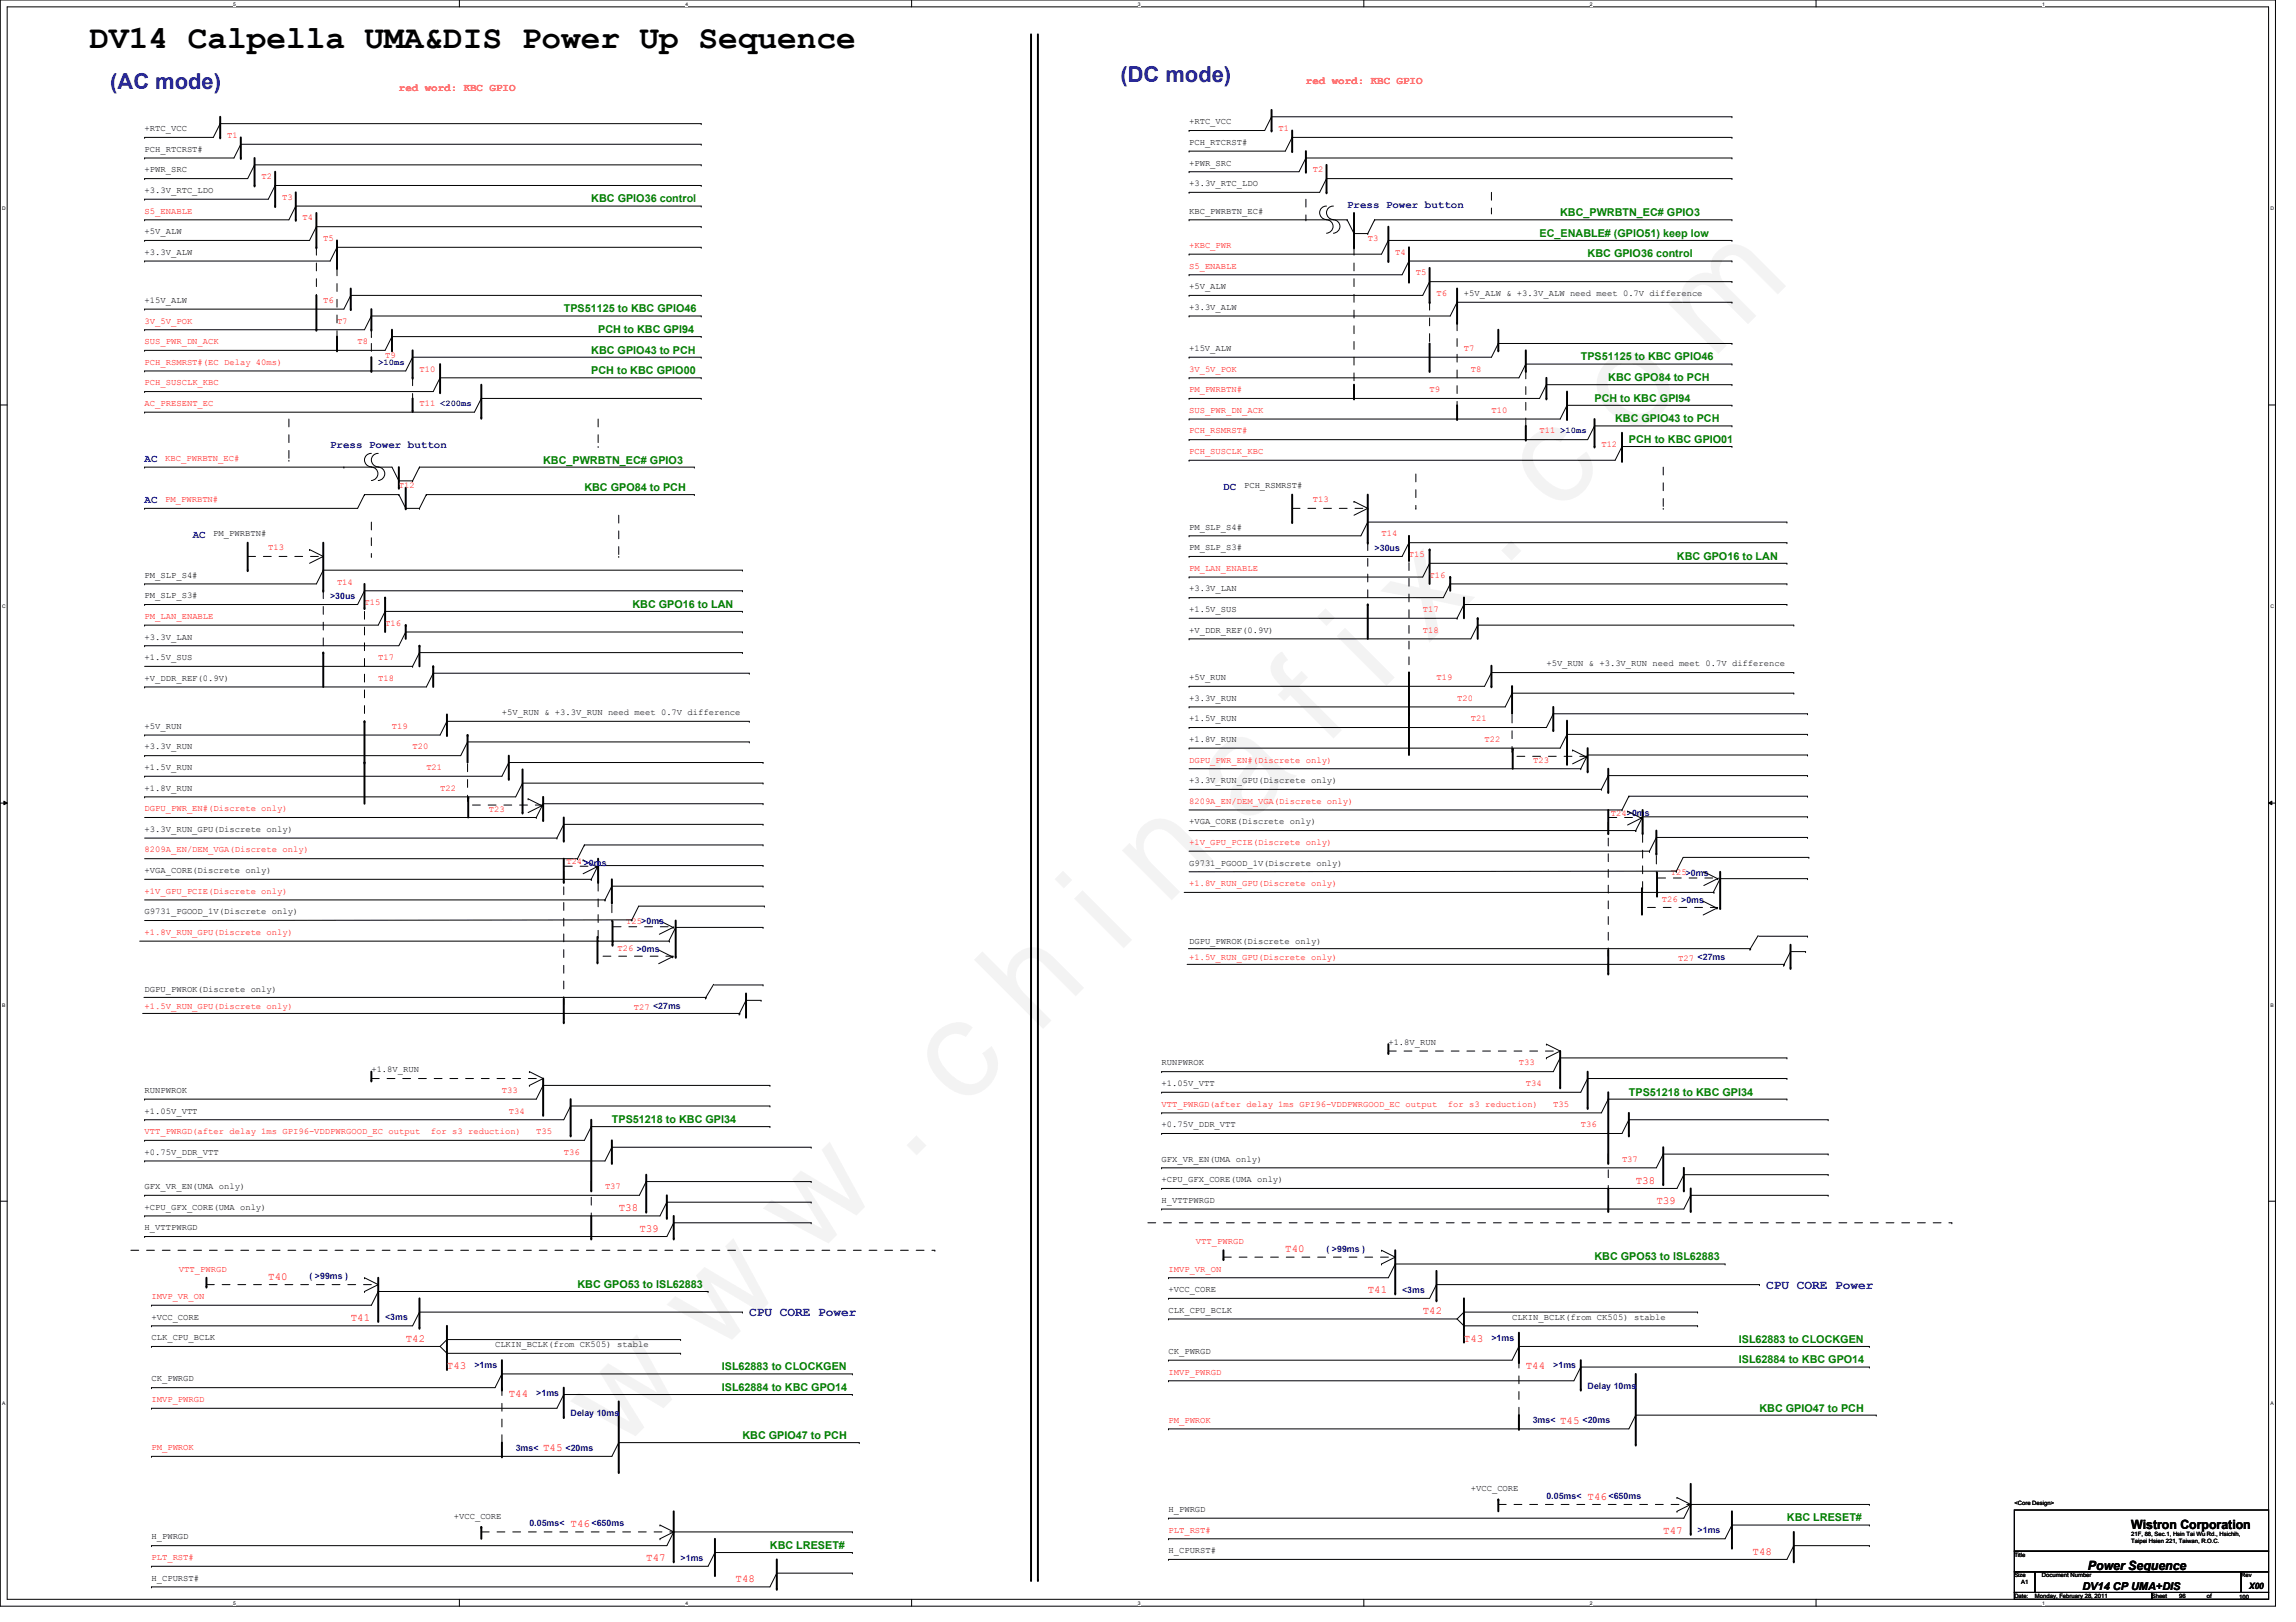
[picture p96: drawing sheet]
<svg xmlns="http://www.w3.org/2000/svg" width="297mm" height="210mm" viewBox="0 0 297 210" stroke-linecap="round" stroke-linejoin="round" font-family="sans-serif">
<defs><g id="words">
<text font-size="17.6" x="80.1" y="188" transform="rotate(-45 80.1 188)">w w w . c h i n a f i x . c o m</text>
<text font-size="4.2" x="11.6" y="6.2">DV14 Calpella UMA&amp;DIS Power Up Sequence</text>
<g font-size="2.8" fill="#00f">
<text x="14.3" y="11.5">(AC mode)</text>
<text x="144.9" y="10.6">(DC mode)</text>
</g>
<g font-size="1.7" fill="#00f">
<text x="228.5" y="166.8">CPU CORE Power</text>
<text x="96.9" y="170.3">CPU CORE Power</text>
</g>
<g font-size="1.7">
<text x="275.7" y="197.8">Wistron Corporation</text>
<text x="270.1" y="203.2">Power Sequence</text>
</g>
<g font-size="1.4" fill="#f00">
<text x="51.6" y="11.8">red word: KBC GPIO</text>
<text x="168.9" y="10.9">red word: KBC GPIO</text>
<text x="211.6" y="153.2">T38</text>
<text x="214.3" y="155.8">T39</text>
<text x="80" y="156.7">T38</text>
<text x="82.7" y="159.4">T39</text>
<text x="34.7" y="165.6">T40</text>
<text x="166.3" y="162.1">T40</text>
<text x="176.9" y="167.4">T41</text>
<text x="45.4" y="170.9">T41</text>
<text x="52.5" y="173.6">T42</text>
<text x="184.1" y="170.1">T42</text>
<text x="189.4" y="173.6">T43</text>
<text x="57.8" y="177.2">T43</text>
<text x="197.4" y="177.2">T44</text>
<text x="65.8" y="180.7">T44</text>
<text x="201.8" y="184.3">T45</text>
<text x="70.3" y="187.8">T45</text>
<text x="73.8" y="197.6">T46</text>
<text x="205.4" y="194.1">T46</text>
<text x="83.6" y="202.1">T47</text>
<text x="215.2" y="198.5">T47</text>
<text x="226.7" y="201.2">T48</text>
<text x="95.2" y="204.7">T48</text>
</g>
<g font-size="1.4" fill="#008000">
<text x="76.5" y="26.2">KBC GPIO36 control</text>
<text x="201.8" y="28">KBC_PWRBTN_EC# GPIO3</text>
<text x="199.2" y="30.6">EC_ENABLE# (GPIO51) keep low</text>
<text x="205.4" y="33.3">KBC GPIO36 control</text>
<text x="72.9" y="40.4">TPS51125 to KBC GPIO46</text>
<text x="76.5" y="45.8">KBC GPIO43 to PCH</text>
<text x="77.4" y="43.1">PCH to KBC GPI94</text>
<text x="204.5" y="46.7">TPS51125 to KBC GPIO46</text>
<text x="76.5" y="48.4">PCH to KBC GPIO00</text>
<text x="206.3" y="52">PCH to KBC GPI94</text>
<text x="208.1" y="49.3">KBC GPO84 to PCH</text>
<text x="70.3" y="60">KBC_PWRBTN_EC# GPIO3</text>
<text x="209" y="54.7">KBC GPIO43 to PCH</text>
<text x="210.7" y="57.3">PCH to KBC GPIO01</text>
<text x="75.6" y="63.5">KBC GPO84 to PCH</text>
<text x="217" y="72.4">KBC GPO16 to LAN</text>
<text x="81.8" y="78.7">KBC GPO16 to LAN</text>
<text x="210.7" y="141.8">TPS51218 to KBC GPI34</text>
<text x="79.2" y="145.3">TPS51218 to KBC GPI34</text>
<text x="74.7" y="166.7">KBC GPO53 to ISL62883</text>
<text x="206.3" y="163.1">KBC GPO53 to ISL62883</text>
<text x="225" y="173.8">ISL62883 to CLOCKGEN</text>
<text x="93.4" y="177.3">ISL62883 to CLOCKGEN</text>
<text x="225" y="176.4">ISL62884 to KBC GPO14</text>
<text x="93.4" y="180">ISL62884 to KBC GPO14</text>
<text x="227.6" y="182.7">KBC GPIO47 to PCH</text>
<text x="96.1" y="186.2">KBC GPIO47 to PCH</text>
<text x="231.2" y="196.9">KBC LRESET#</text>
<text x="99.6" y="200.4">KBC LRESET#</text>
</g>
<g font-size="1.4" fill="#00f">
<text x="174.3" y="26.9">Press Power button</text>
<text x="18.7" y="59.8">AC</text>
<text x="42.7" y="58">Press Power button</text>
<text x="18.7" y="65.2">AC</text>
<text x="158.3" y="63.4">DC</text>
<text x="24.9" y="69.6">AC</text>
</g>
<text font-size="1.4" x="269.4" y="205.8">DV14 CP UMA+DIS</text>
<g font-size="1.1">
<text x="18.7" y="17">+RTC_VCC</text>
<text x="153.8" y="16.1">+RTC_VCC</text>
<text x="18.7" y="19.6">PCH_RTCRST#</text>
<text x="18.7" y="22.3">+PWR_SRC</text>
<text x="153.8" y="21.4">+PWR_SRC</text>
<text x="153.8" y="18.8">PCH_RTCRST#</text>
<text x="18.7" y="25">+3.3V_RTC_LDO</text>
<text x="153.8" y="27.6">KBC_PWRBTN_EC#</text>
<text x="153.8" y="24.1">+3.3V_RTC_LDO</text>
<text x="18.7" y="30.3">+5V_ALW</text>
<text x="18.7" y="33">+3.3V_ALW</text>
<text x="18.7" y="39.2">+15V_ALW</text>
<text x="153.8" y="37.4">+5V_ALW</text>
<text x="153.8" y="40.1">+3.3V_ALW</text>
<text x="189.4" y="38.3">+5V_ALW &amp; +3.3V_ALW need meet 0.7V difference</text>
<text x="153.8" y="45.4">+15V_ALW</text>
<text x="160.9" y="63.2">PCH_RSMRST#</text>
<text x="27.6" y="69.4">PM_PWRBTN#</text>
<text x="153.8" y="71.2">PM_SLP_S3#</text>
<text x="153.8" y="68.5">PM_SLP_S4#</text>
<text x="18.7" y="77.4">PM_SLP_S3#</text>
<text x="18.7" y="74.8">PM_SLP_S4#</text>
<text x="153.8" y="76.5">+3.3V_LAN</text>
<text x="18.7" y="82.8">+3.3V_LAN</text>
<text x="153.8" y="81.9">+V_DDR_REF(0.9V)</text>
<text x="153.8" y="79.2">+1.5V_SUS</text>
<text x="18.7" y="88.1">+V_DDR_REF(0.9V)</text>
<text x="18.7" y="85.4">+1.5V_SUS</text>
<text x="153.8" y="88">+5V_RUN</text>
<text x="200.1" y="86.2">+5V_RUN &amp; +3.3V_RUN need meet 0.7V difference</text>
<text x="18.7" y="94.3">+5V_RUN</text>
<text x="64.9" y="92.5">+5V_RUN &amp; +3.3V_RUN need meet 0.7V difference</text>
<text x="153.8" y="93.3">+1.5V_RUN</text>
<text x="153.8" y="90.7">+3.3V_RUN</text>
<text x="18.7" y="99.7">+1.5V_RUN</text>
<text x="18.7" y="97">+3.3V_RUN</text>
<text x="153.8" y="101.3">+3.3V_RUN_GPU(Discrete only)</text>
<text x="153.8" y="96">+1.8V_RUN</text>
<text x="18.7" y="102.3">+1.8V_RUN</text>
<text x="18.7" y="107.7">+3.3V_RUN_GPU(Discrete only)</text>
<text x="153.8" y="106.7">+VGA_CORE(Discrete only)</text>
<text x="18.7" y="113">+VGA_CORE(Discrete only)</text>
<text x="153.8" y="112">G9731_PGOOD_1V(Discrete only)</text>
<text x="18.7" y="118.3">G9731_PGOOD_1V(Discrete only)</text>
<text x="153.8" y="122.1">DGPU_PWROK(Discrete only)</text>
<text x="18.7" y="128.4">DGPU_PWROK(Discrete only)</text>
<text x="150.3" y="137.9">RUNPWROK</text>
<text x="179.6" y="135.2">+1.8V_RUN</text>
<text x="18.7" y="141.4">RUNPWROK</text>
<text x="48" y="138.8">+1.8V_RUN</text>
<text x="150.3" y="140.5">+1.05V_VTT</text>
<text x="18.7" y="144.1">+1.05V_VTT</text>
<text x="18.7" y="149.4">+0.75V_DDR_VTT</text>
<text x="150.3" y="145.9">+0.75V_DDR_VTT</text>
<text x="18.7" y="153.9">GFX_VR_EN(UMA only)</text>
<text x="150.3" y="150.3">GFX_VR_EN(UMA only)</text>
<text x="150.3" y="153">+CPU_GFX_CORE(UMA only)</text>
<text x="150.3" y="155.7">H_VTTPWRGD</text>
<text x="18.7" y="156.5">+CPU_GFX_CORE(UMA only)</text>
<text x="18.7" y="159.2">H_VTTPWRGD</text>
<text x="151.2" y="167.2">+VCC_CORE</text>
<text x="19.6" y="173.4">CLK_CPU_BCLK</text>
<text x="19.6" y="170.8">+VCC_CORE</text>
<text x="151.2" y="169.9">CLK_CPU_BCLK</text>
<text x="195.6" y="170.8">CLKIN_BCLK(from CK505) stable</text>
<text x="19.6" y="178.8">CK_PWRGD</text>
<text x="64" y="174.3">CLKIN_BCLK(from CK505) stable</text>
<text x="151.2" y="175.2">CK_PWRGD</text>
<text x="58.7" y="196.6">+VCC_CORE</text>
<text x="151.2" y="195.7">H_PWRGD</text>
<text x="190.3" y="193">+VCC_CORE</text>
<text x="19.6" y="199.2">H_PWRGD</text>
<text x="151.2" y="201">H_CPURST#</text>
<text x="19.6" y="204.6">H_CPURST#</text>
<text x="291" y="205.6">X00</text>
</g>
<g font-size="1.1" fill="#f00">
<text x="29.4" y="17.9">T1</text>
<text x="165.4" y="17">T1</text>
<text x="33.8" y="23.2">T2</text>
<text x="169.8" y="22.3">T2</text>
<text x="18.7" y="27.6">S5_ENABLE</text>
<text x="36.5" y="25.9">T3</text>
<text x="39.2" y="28.5">T4</text>
<text x="41.8" y="31.2">T5</text>
<text x="153.8" y="32.1">+KBC_PWR</text>
<text x="153.8" y="34.8">S5_ENABLE</text>
<text x="176.9" y="31.2">T3</text>
<text x="180.5" y="33">T4</text>
<text x="183.2" y="35.6">T5</text>
<text x="18.7" y="41.9">3V_5V_POK</text>
<text x="41.8" y="39.2">T6</text>
<text x="43.6" y="41.9">T7</text>
<text x="185.8" y="38.3">T6</text>
<text x="18.7" y="44.5">SUS_PWR_DN_ACK</text>
<text x="18.7" y="47.2">PCH_RSMRST#(EC Delay 40ms)</text>
<text x="46.3" y="44.5">T8</text>
<text x="49.8" y="46.3">T9</text>
<text x="189.4" y="45.4">T7</text>
<text x="18.7" y="52.5">AC_PRESENT_EC</text>
<text x="18.7" y="49.9">PCH_SUSCLK_KBC</text>
<text x="54.3" y="48.1">T10</text>
<text x="54.3" y="52.5">T11 &lt;200ms</text>
<text x="153.8" y="53.4">SUS_PWR_DN_ACK</text>
<text x="153.8" y="48.1">3V_5V_POK</text>
<text x="153.8" y="50.8">PM_PWRBTN#</text>
<text x="185" y="50.8">T9</text>
<text x="190.3" y="48.1">T8</text>
<text x="193" y="53.4">T10</text>
<text x="21.4" y="59.6">KBC_PWRBTN_EC#</text>
<text x="153.8" y="58.8">PCH_SUSCLK_KBC</text>
<text x="153.8" y="56.1">PCH_RSMRST#</text>
<text x="199.2" y="56.1">T11 &gt;10ms</text>
<text x="207.2" y="57.9">T12</text>
<text x="21.4" y="65">PM_PWRBTN#</text>
<text x="51.6" y="63.2">T12</text>
<text x="169.8" y="65">T13</text>
<text x="34.7" y="71.2">T13</text>
<text x="178.7" y="69.4">T14</text>
<text x="43.6" y="75.6">T14</text>
<text x="153.8" y="73.9">PM_LAN_ENABLE</text>
<text x="182.3" y="72.1">T15</text>
<text x="185" y="74.8">T16</text>
<text x="18.7" y="80.1">PM_LAN_ENABLE</text>
<text x="47.2" y="78.3">T15</text>
<text x="49.8" y="81">T16</text>
<text x="184.1" y="81.9">T18</text>
<text x="184.1" y="79.2">T17</text>
<text x="48.9" y="88.1">T18</text>
<text x="48.9" y="85.4">T17</text>
<text x="185.8" y="88">T19</text>
<text x="50.7" y="94.3">T19</text>
<text x="188.5" y="90.7">T20</text>
<text x="190.3" y="93.3">T21</text>
<text x="53.4" y="97">T20</text>
<text x="55.2" y="99.7">T21</text>
<text x="153.8" y="98.7">DGPU_PWR_EN#(Discrete only)</text>
<text x="192.1" y="96">T22</text>
<text x="198.4" y="98.8">T23</text>
<text x="18.7" y="105">DGPU_PWR_EN#(Discrete only)</text>
<text x="56.9" y="102.3">T22</text>
<text x="63.2" y="105.1">T23</text>
<text x="153.8" y="104">8209A_EN/DEM_VGA(Discrete only)</text>
<text x="208.4" y="105.5">T24&gt;0ms</text>
<text x="18.7" y="110.3">8209A_EN/DEM_VGA(Discrete only)</text>
<text x="73.3" y="111.8">T24&gt;0ms</text>
<text x="153.8" y="109.3">+1V_GPU_PCIE(Discrete only)</text>
<text x="216.2" y="113.2">T25&gt;0ms</text>
<text x="18.7" y="115.7">+1V_GPU_PCIE(Discrete only)</text>
<text x="81" y="119.5">T25&gt;0ms</text>
<text x="153.8" y="114.7">+1.8V_RUN_GPU(Discrete only)</text>
<text x="215" y="116.7">T26 &gt;0ms</text>
<text x="18.7" y="121">+1.8V_RUN_GPU(Discrete only)</text>
<text x="79.9" y="123">T26 &gt;0ms</text>
<text x="153.8" y="124.2">+1.5V_RUN_GPU(Discrete only)</text>
<text x="217.1" y="124.4">T27 &lt;27ms</text>
<text x="18.7" y="130.5">+1.5V_RUN_GPU(Discrete only)</text>
<text x="82" y="130.7">T27 &lt;27ms</text>
<text x="196.5" y="137.9">T33</text>
<text x="64.9" y="141.4">T33</text>
<text x="150.3" y="143.2">VTT_PWRGD(after delay 1ms GPI96-VDDPWRGOOD_EC output</text>
<text x="187.3" y="143.2">for s3 reduction)</text>
<text x="197.4" y="140.5">T34</text>
<text x="201" y="143.2">T35</text>
<text x="18.7" y="146.8">VTT_PWRGD(after delay 1ms GPI96-VDDPWRGOOD_EC output</text>
<text x="55.8" y="146.8">for s3 reduction)</text>
<text x="65.8" y="144.1">T34</text>
<text x="69.4" y="146.8">T35</text>
<text x="72.9" y="149.4">T36</text>
<text x="204.5" y="145.9">T36</text>
<text x="78.3" y="153.9">T37</text>
<text x="209.8" y="150.3">T37</text>
<text x="154.7" y="161">VTT_PWRGD</text>
<text x="23.2" y="164.5">VTT_PWRGD</text>
<text x="151.2" y="164.5">IMVP_VR_ON</text>
<text x="19.6" y="168.1">IMVP_VR_ON</text>
<text x="151.2" y="177.9">IMVP_PWRGD</text>
<text x="19.6" y="181.4">IMVP_PWRGD</text>
<text x="151.2" y="184.1">PM_PWROK</text>
<text x="19.6" y="187.7">PM_PWROK</text>
<text x="19.6" y="201.9">PLT_RST#</text>
<text x="151.2" y="198.3">PLT_RST#</text>
</g>
<g font-size="1.1" fill="#00f">
<text x="48.9" y="47.2">&gt;10ms</text>
<text x="177.8" y="71.3">&gt;30us</text>
<text x="42.7" y="77.5">&gt;30us</text>
<text x="171.6" y="162">( &gt;99ms )</text>
<text x="40" y="165.5">( &gt;99ms )</text>
<text x="181.4" y="167.3">&lt;3ms</text>
<text x="49.8" y="170.9">&lt;3ms</text>
<text x="193" y="173.5">&gt;1ms</text>
<text x="61.4" y="177.1">&gt;1ms</text>
<text x="201" y="177.1">&gt;1ms</text>
<text x="205.4" y="179.7">Delay 10ms</text>
<text x="69.4" y="180.6">&gt;1ms</text>
<text x="73.8" y="183.3">Delay 10ms</text>
<text x="198.3" y="184.2">3ms&lt;</text>
<text x="204.7" y="184.2">&lt;20ms</text>
<text x="66.7" y="187.7">3ms&lt;</text>
<text x="73.2" y="187.7">&lt;20ms</text>
<text x="68.5" y="197.5">0.05ms&lt;</text>
<text x="76.5" y="197.5">&lt;650ms</text>
<text x="200.1" y="194">0.05ms&lt;</text>
<text x="208.1" y="194">&lt;650ms</text>
<text x="88" y="202">&gt;1ms</text>
<text x="219.6" y="198.4">&gt;1ms</text>
</g>
<g font-size=".8">
<text x="260.6" y="194.8">&lt;Core Design&gt;</text>
<text x="260.6" y="201.5">Title</text>
<text x="275.7" y="198.8">21F, 88, Sec.1, Hsin Tai Wu Rd., Hsichih,</text>
<text x="275.7" y="199.7">Taipei Hsien 221, Taiwan, R.O.C.</text>
<text x="260.6" y="204.1">Size</text>
<text x="260.6" y="206.8">Date:</text>
<text x="261.5" y="205">A1</text>
<text x="263.3" y="206.8">Monday, February 28, 2011</text>
<text x="264.2" y="204.1">Document Number</text>
<text x="278.4" y="206.8">Sheet</text>
<text x="281.9" y="206.8">96</text>
<text x="285.5" y="206.8">of</text>
<text x="289.7" y="206.9">100</text>
<text x="289.9" y="204.1">Rev</text>
</g>
<g font-size=".6">
<text x="30.2" y=".7">5</text>
<text x="88.7" y=".7">4</text>
<text x="147.2" y=".7">3</text>
<text x="205.7" y=".7">2</text>
<text x="264.2" y=".7">1</text>
<text x=".3" y="27.2">D</text>
<text x="293.7" y="27.2">D</text>
<text x=".3" y="78.7">C</text>
<text x="293.7" y="78.7">C</text>
<text x=".3" y="130.3">B</text>
<text x="293.7" y="130.3">B</text>
<text x=".3" y="181.8">A</text>
<text x="293.7" y="181.8">A</text>
<text x="30.2" y="207.7">5</text>
<text x="88.7" y="207.7">4</text>
<text x="147.2" y="207.7">3</text>
<text x="205.7" y="207.7">2</text>
<text x="264.2" y="207.7">1</text>
</g>
</g></defs>
<path d="M0 0h294.4v207.9h-294.4zM.9 .9h292.6v206.1h-292.6z" fill="none" stroke="#000" stroke-width=".13"/>
<g fill="#fff">
<path d="M30.2 .1h.3v.7h-.3z"/>
<path d="M30.2 207.1h.3v.7h-.3z"/>
</g>
<path d="M59.4 0v.9M59.4 207v.9" fill="none" stroke="#000" stroke-width=".13"/>
<g fill="#fff">
<path d="M88.7 .1h.3v.7h-.3z"/>
<path d="M88.7 207.1h.3v.7h-.3z"/>
</g>
<path d="M117.9 0v.9M117.9 207v.9" fill="none" stroke="#000" stroke-width=".13"/>
<g fill="#fff">
<path d="M147.2 .1h.3v.7h-.3z"/>
<path d="M147.2 207.1h.3v.7h-.3z"/>
</g>
<path d="M176.4 0v.9M176.4 207v.9" fill="none" stroke="#000" stroke-width=".13"/>
<g fill="#fff">
<path d="M205.7 .1h.3v.7h-.3z"/>
<path d="M205.7 207.1h.3v.7h-.3z"/>
</g>
<path d="M234.9 0v.9M234.9 207v.9" fill="none" stroke="#000" stroke-width=".13"/>
<g fill="#fff">
<path d="M264.2 .1h.3v.7h-.3z"/>
<path d="M264.2 207.1h.3v.7h-.3z"/>
<path d="M.3 26.6h.5v.7h-.5z"/>
<path d="M293.7 26.6h.5v.7h-.5z"/>
<path d="M.3 78.1h.5v.8h-.5z"/>
<path d="M293.7 78.1h.5v.8h-.5z"/>
</g>
<path d="M0 52.4h.9M293.5 52.4h.9" fill="none" stroke="#000" stroke-width=".13"/>
<g fill="#fff">
<path d="M.3 129.7h.4v.7h-.4z"/>
<path d="M293.7 129.7h.5v.7h-.5z"/>
</g>
<path d="M0 103.9h.9M.5 103.7l.4 .2-.4 .2zM293.5 103.9l.4-.2v.4zM293.5 103.9h.9" fill="none" stroke="#000" stroke-width=".13"/>
<path d="M.5 103.7l.4 .2-.4 .2zM293.5 103.9l.4-.2v.4z" fill="#000"/>
<g fill="#fff">
<path d="M.3 181.2h.4v.7h-.4z"/>
<path d="M293.7 181.2h.4v.7h-.4z"/>
</g>
<g fill="none" stroke="#000" stroke-width=".13">
<path d="M18.7 17.8h.1M28.5 16h.1M28.5 16l-.9 1.8h-8.9M28.5 16h62.2M31.2 18.7h.1M31.2 18.7l-.9 1.7h-11.6M31.2 18.7h59.5M90.7 18.7h.1M90.7 16h.1M153.8 19.6h.1M153.8 16.9h.1M164.5 15.1h.1"/>
<path d="M164.5 15.1l-.9 1.8h-9.8M164.5 15.1h59.6M167.2 17.8h.1M167.2 17.8h56.9M167.2 17.8l-.9 1.8h-12.5M224.1 17.8h.1M224.1 15.1h.1M18.7 25.8h.1M18.7 28.4h.1M18.7 31.1h.1M18.7 33.8h.1M18.7 20.4h.1"/>
<path d="M18.7 23.1h.1M32.9 21.3h.1M32.9 21.3l-.9 1.8h-13.3M32.9 21.3h57.8M35.6 24h.1M35.6 24h55.1M35.6 24l-.9 1.8h-16M38.3 26.7h.1M38.3 26.7h52.4M38.3 26.7l-.9 1.7h-18.7M40.9 29.3h.1M40.9 29.3h49.8"/>
<path d="M40.9 29.3l-.9 1.8h-21.3M43.6 32h.1M43.6 32h47.1M43.6 32l-.9 1.8h-24M45.4 38.2h.1M45.4 38.2h45.3M45.4 38.2l-.9 1.8h-25.8M90.7 24h.1M90.7 21.3h.1M153.8 22.2h.1M153.8 38.2h30.3M168.9 20.4h.1"/>
<path d="M168.9 20.4h55.2M168.9 20.4l-.8 1.8h-14.3M171.6 23.1h.1M171.6 23.1h52.5M171.6 23.1l-.9 1.8M177.8 28.4h46.3M179.6 31.1h44.5M182.3 33.8h41.8M185 36.4h39.1M188.5 39.1h35.6M224.1 20.4h.1M224.1 23.1h.1"/>
<path d="M18.7 40h.1M18.7 42.7h.1M18.7 45.3h.1M18.7 50.7h.1M18.7 48h.1M18.7 53.3h.1M48 40.9h.1M48 58.7a.87 .87 0 0 0-.8 .8 .87 .87 0 0 0 .8 .9M48 40.9h42.7M48 40.9l-.8 1.8h-28.5M48.9 58.7a.87 .87 0 0 0-.9 .8 .87 .87 0 0 0 .9 .9M50.7 43.6h.1"/>
<path d="M50.7 43.6l-.9 1.7h-31.1M50.7 43.6h40M53.4 46.2h.1M53.4 46.2h37.3M53.4 46.2l-.9 1.8h-33.8M56.9 48.9h.1M56.9 48.9h33.8M56.9 48.9l-.9 1.8h-37.3M62.3 51.6h.1M62.3 51.6h28.4M62.3 51.6l-.9 1.7h-42.7M153.8 40.9h33.8"/>
<path d="M153.8 46.2h39.2M153.8 48.9h42.7M153.8 51.6h45.4M153.8 54.2h48M153.8 56.9h51.6M153.8 59.6h55.2M193.8 44.4h30.3M18.7 60.5h.1M18.7 65.8h.1M18.7 75.6h.1M18.7 78.2h.1M18.7 60.5h32l.9 1.7"/>
<path d="M40 71.1h.1M40 71.1l1.8 .9M41.8 72h.1M41.8 73.8h.1M41.8 73.8h54.3M41.8 73.8l-.9 1.8h-22.2M41.8 72l-1.8 .9M44.5 60.5h.1M47.2 64h.1M47.2 76.5h.1M47.2 64l-.9 1.8h-27.6M47.2 64h4.4"/>
<path d="M47.2 76.5h48.9M47.2 76.5l-.9 1.7h-27.6M48 60.5a.87 .87 0 0 1 .9 .8 .87 .87 0 0 1-.9 .9M48.9 60.5a.87 .87 0 0 1 .9 .8 .87 .87 0 0 1-.9 .9M49.8 79.1h.1M49.8 79.1h46.3M49.8 79.1l-.9 1.8h-30.2M51.6 64h.1M51.6 62.2h.1M51.6 64l.9 1.8M51.6 62.2h1.8M52.5 65.8h.1"/>
<path d="M52.5 65.8h1.8M53.4 62.2h.1M54.3 65.8h.1M54.3 60.5h.1M54.3 60.5h35.5M54.3 60.5l-.9 1.7M55.2 64h.1M55.2 64l-.9 1.8M55.2 64h34.6M153.8 74.7h30.3M153.8 77.3h32.9M176.9 67.6h54.3"/>
<path d="M182.3 70.2h48.9M185 72.9h46.2M187.6 75.6h43.6M189.4 78.2h41.8M18.7 80.9h.1M18.7 83.6h.1M18.7 88.9h.1M18.7 95.1h.1M18.7 97.8h.1M18.7 86.2h34.7M52.5 81.8h.1M52.5 81.8h43.6"/>
<path d="M52.5 81.8l-.9 1.8h-32.9M53.4 86.2h.1M54.3 84.5h.1M54.3 84.5h41.8M54.3 84.5l-.9 1.7M56 87.1h.1M56 87.1h40.9M56 87.1l-.8 1.8h-36.5M57.8 93.3h.1M57.8 93.3h39.1M57.8 93.3l-.9 1.8h-38.2M60.5 96h.1"/>
<path d="M60.5 96h36.4M60.5 96l-.9 1.8h-40.9M65.8 98.7h.1M65.8 98.7h32.9M65.8 98.7l-.9 1.8h-46.2M153.8 80h34.7M153.8 82.7h36.5M153.8 88.8h38.3M153.8 91.5h40.9M153.8 94.1h46.3M153.8 96.8h48M153.8 99.5h50.7"/>
<path d="M191.2 80.9h40.9M193 87h39.1M195.6 89.7h36.5M201 92.4h32.8M202.7 95h31.1M205.4 97.7h28.4M18.7 100.5h.1M18.7 103.1h.1M18.7 105.8h50.7M18.7 108.5h53.3M18.7 111.1h56M18.7 113.8h57.8"/>
<path d="M18.7 116.5h59.6M70.3 104h28.4M81.7 119l-63 .1M98.7 101.3h-31.1l-.9 1.8h-48M153.2 115.5h61.3M153.8 102.2h53.4M153.8 104.8h56M153.8 107.5h57.8M153.8 110.2h59.6M216.9 112.7l-63.1 .1M18.1 121.8h61.2M18.5 131.1h77.2"/>
<path d="M18.6 129.1h72.8M150.3 138.7h50.7M153.6 124.8h77.2M153.8 122.8h72.7M201.8 136.9h29.4M0 155.4h.9M18.7 154.7h.1M18.7 157.4h.1M18.7 142.2h.1M18.7 144.9h.1M18.7 147.6h.1M18.7 150.2h.1"/>
<path d="M18.7 154.7h64M18.7 157.4h66.7M18.7 142.2h50.7M18.7 144.9h54.2M18.7 147.6h56.9M18.7 150.2h59.6M70.3 140.5h29.3M150.3 151.1h64M150.3 153.8h66.7M150.3 141.4h54.2M150.3 144h56.9M150.3 156.5h67.5"/>
<path d="M150.3 146.7h59.5M293.5 155.4h.9M18.7 160h.1M18.7 160h67.6M19.6 179.6h.1M19.6 174.2h.1M19.6 171.6h.1M19.6 168.9h.1M19.6 174.2h37.3M47.2 165.4h.1M47.2 167.1h.1M47.2 165.4l1.7 .8-1.7 .9"/>
<path d="M48.9 167.1h.1M48.9 167.1l-.9 1.8h-28.4M48.9 167.1h42.7M54.3 169.8h.1M54.3 169.8l-.9 1.8h-33.8M54.3 169.8h41.8M56.9 174.2l.9 .9M57.8 173.4h.1M57.8 175.1h.1M57.8 175.1h30.2M57.8 173.4h30.2M57.8 173.4l-.9 .8"/>
<path d="M64.9 177.8h.1M64.9 177.8h45.4M64.9 177.8l-.9 1.8h-44.4M151.2 176h44.4M151.2 178.7h52.4M151.2 170.7h37.3M151.2 168h33.8M151.2 165.4h28.4M180.5 163.6h42.7M185.8 166.2h41.8M189.4 169.8h30.2M189.4 171.6h30.2"/>
<path d="M196.5 174.2h45.3M204.5 176.9h37.3M241.8 174.2h.1M241.8 176.9h.1M19.6 182.2h.1M19.6 188.5h.1M19.6 182.2h52.4M19.6 188.5h59.6M72.9 180.5h37.4M80 186.7h31.2M85.4 197.4h.1M85.4 199.1h.1"/>
<path d="M85.4 197.4l1.8 .8M87.2 198.2h.1M87.2 198.2h23.1M87.2 198.2l-.9 1.8h-66.7M87.2 198.2l-1.8 .9M110.3 198.2h.1M151.2 196.5h.1M151.2 199.1h.1M151.2 184.9h59.5M211.6 183.1h31.1M217 195.6h.1M217 193.8l1.7 .9"/>
<path d="M218.7 194.7h.1M218.7 194.7h23.1M218.7 194.7l-.9 1.8h-66.6M218.7 194.7l-1.7 .9M224.1 197.4h.1M224.1 197.4h17.7M224.1 197.4l-.9 1.7h-72M241.8 194.7h.1M241.8 197.4h.1M242.7 183.1h.1M260.6 195.4h32.9v5.3h-32.9zM19.6 200h.1"/>
<path d="M19.6 202.7h.1M19.6 205.4h.1M92.5 200.9h.1M92.5 200.9h17.8M92.5 200.9l-.9 1.8h-72M100.5 203.6h.1M100.5 203.6l-.9 1.8h-80M100.5 203.6h9.8M110.3 200.9h.1M110.3 203.6h.1M151.2 201.8h.1M232.1 200h.1"/>
<path d="M232.1 200h9.7M232.1 200l-.9 1.8h-80M241.8 200h.1M260.6 200.7h32.9v2.7h-32.9zM260.6 203.4h2.7v2.7h-2.7zM260.6 206.1h17.8v.9h-17.8zM263.3 203.4h26.6v2.7h-26.6zM278.4 206.1h15.1v.9h-15.1zM289.9 203.4h3.6v2.7h-3.6z"/>
</g>
<g fill="none" stroke="#000" stroke-width=".25">
<path d="M28.5 17.8h.1M28.5 15.1v2.7M31.2 17.8v2.6M133.4 4.4v200.1M134.3 4.4v200.1M164.5 16.9h.1M164.5 14.2v2.7M167.2 19.6h.1M167.2 16.9v2.7M168.9 19.6v2.6M31.2 20.4h.1M32.9 24h.1"/>
<path d="M32.9 20.4v3.6M35.6 26.7h.1M35.6 22.2v4.5M38.3 28.4h.1M38.3 24.9v3.5M40.9 32h.1M40.9 27.6v4.4M40.9 38.2v4.5M43.6 34.7h.1M43.6 31.1v3.6M45.4 37.3v2.7M168.9 22.2h.1"/>
<path d="M171.6 21.3v3.6M40.9 42.7h.1M43.6 45.3h.1M43.6 43.6v1.7M45.4 40h.1M48 48h.1M48 42.7h.1M48 40v2.7M48 46.2v1.8M50.7 45.3h.1M50.7 42.7v2.6M53.4 48.9h.1"/>
<path d="M53.4 53.2h.1M53.4 45.3v3.6M53.4 51.6v1.6M56.9 50.8h.1M56.9 47.1v3.7M62.3 54.1h.1M62.3 49.8v4.3M32 73.8h.1M32 70.2v3.6M41.8 76.5h.1M41.8 70.2v6.3M47.2 78.7h.1"/>
<path d="M47.2 75.6v3.1M49.8 77.3h.1M49.8 77.3v4.5M51.6 63.1h.1M51.6 60.5v2.6M52.5 65.8h.1M52.5 63.1v2.7M41.8 84.5h.1M41.8 84.5v4.4M47.2 93.3h.1M47.2 98.7h.1M47.2 93.3v10.7"/>
<path d="M52.5 80.9h.1M52.5 80.9v1.8M54.3 83.6h.1M54.3 83.6v2.6M56 86.2h.1M56 86.2v2.7M57.8 95.1h.1M57.8 92.5v2.6M60.5 95.1h.1M60.5 95.1v3.6M65.8 97.8v3M60.6 103.2h.1"/>
<path d="M60.6 103.2v2.6M65.8 100.8h.1M48 139.8h.1M48 138.7v1.1M26.7 166.5h.1M26.7 165.4v1.1M48.9 170.9h.1M48.9 165.4v5.5M54.3 171.8h.1M54.3 168v3.8M57.8 177.2h.1M57.8 171.6v5.6"/>
<path d="M64.9 179.8h.1M64.9 176v3.8M62.3 197.6h.1M62.3 197.6v1.5M64.9 188.5h.1M64.9 186.7v1.8M87.2 195.6v6.5M92.5 199.1v4.7M193.8 194.1h.1M193.8 194.1v1.5M218.7 198.5h.1M218.7 192v6.5"/>
<path d="M224.1 195.6v4.7M232.1 198.2v3.9M87.2 202.1h.1M92.5 203.8h.1M100.5 205.6h.1M100.5 201.8v3.8M133.4 204.5h.1M134.3 204.5h.1M224.1 200.3h.1M232.1 202.1h.1"/>
</g>
<g fill="none" stroke="#000" stroke-width=".13" stroke-dasharray="1 1 1 1 1 1 1 1">
<path d="M40.9 32v6.2M40.9 38.2h.1M43.6 34.7v8.9M37.4 54.2v5.4M37.4 59.6h.1M43.6 43.6h.1M48 44.4v1.8M48 46.2h.1M48 42.7v.9M48 43.6h.1M53.4 48.9v2.7M53.4 51.6h.1"/>
<path d="M32 72h9.8M41.8 76.5v8M41.8 72h.1M47.2 79.1v14.2M48 67.6v4.4M48 72h.1M41.8 84.5h.1M47.2 93.3h.1M47.2 96v2.7M47.2 98.7h.1M60.5 98.8v4.8M60.5 103.6h.1"/>
<path d="M61.1 104.2h9.1M48 139.6h22.3M148.5 158.2h104M252.5 158.2h.1M16.9 161.8h104M26.7 166.2h22.2M48.9 166.2h.1M64.9 179.6v7.1M62.3 198.2h24.9M64.9 186.7h.1M87.2 198.2h.1M193.8 194.7h24.9"/>
<path d="M218.7 194.7h.1"/>
</g>
<use href="#words"/>
</svg>
